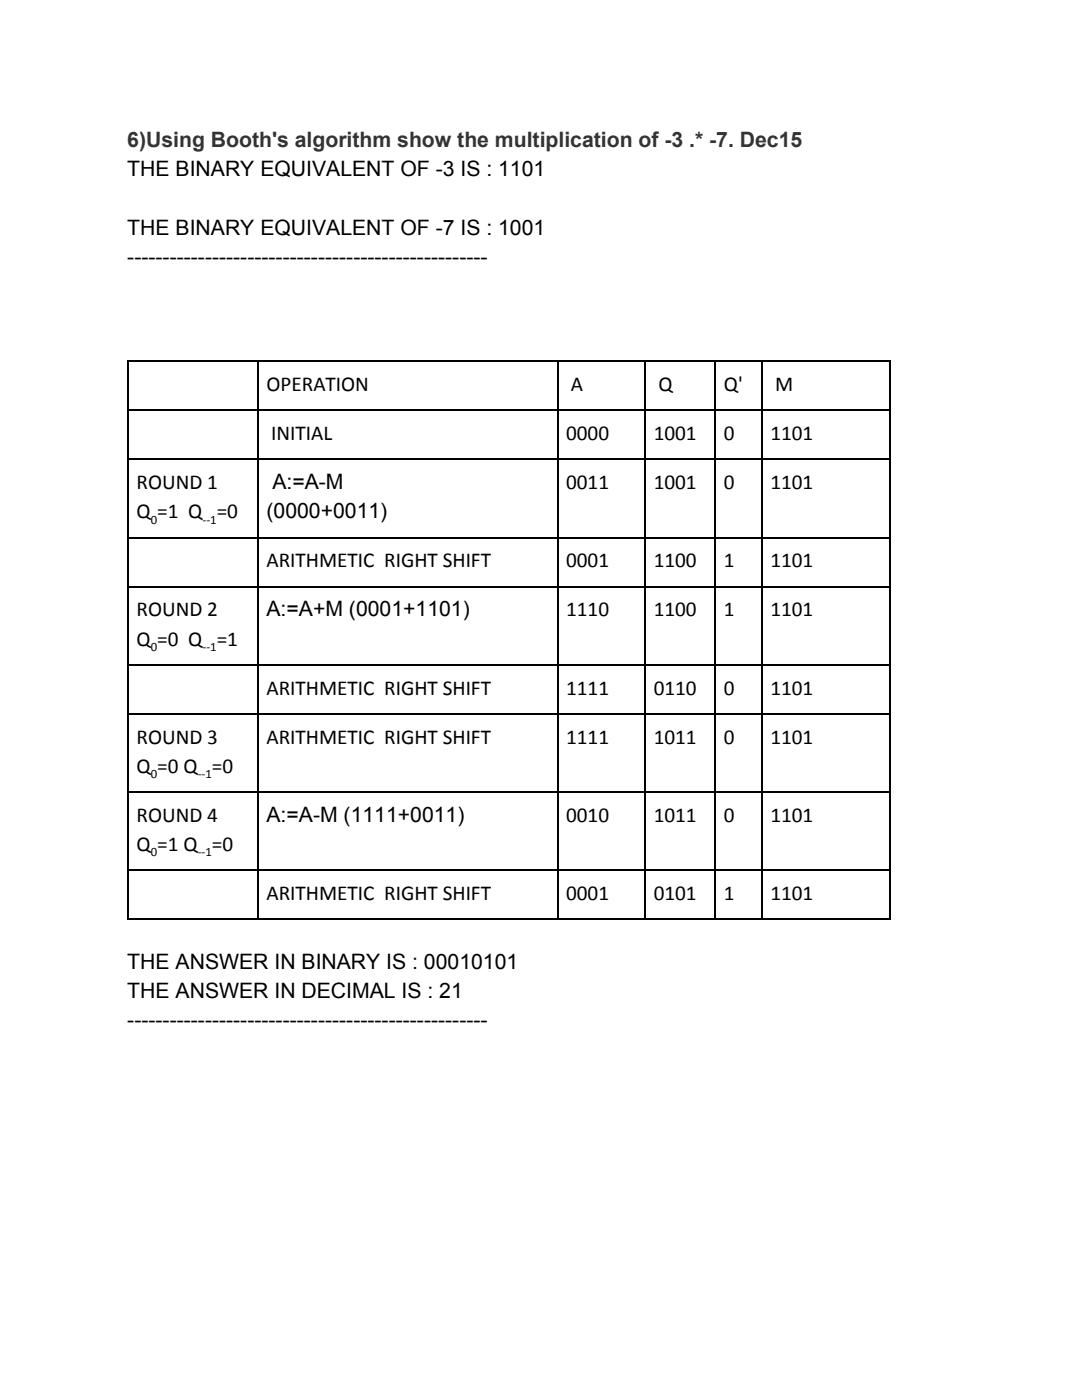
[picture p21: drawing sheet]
<svg xmlns="http://www.w3.org/2000/svg" width="216mm" height="279mm" viewBox="0 0 216 279" stroke-linecap="round" stroke-linejoin="round" font-family="sans-serif">
<defs><g id="words">
<text font-size="4.2" fill="#333" x="25.4" y="29.4">6)Using Booth's algorithm show the multiplication of -3 .* -7. Dec15</text>
<g font-size="4.2">
<text x="25.4" y="35.2">THE BINARY EQUIVALENT OF -3 IS : 1101</text>
<text x="25.4" y="46.8">THE BINARY EQUIVALENT OF -7 IS : 1001</text>
<text x="25.4" y="52.7">---------------------------------------------------</text>
<text x="53.2" y="78.1">OPERATION</text>
<text x="113.9" y="78.1">A</text>
<text x="131.4" y="78.1">Q</text>
<text x="144.5" y="78.1">Q'</text>
<text x="154.7" y="78.1">M</text>
<text x="54.1" y="87.8">INITIAL</text>
<text x="113" y="87.8">0000</text>
<text x="130.4" y="87.8">1001</text>
<text x="144.5" y="87.8">0</text>
<text x="153.7" y="87.8">1101</text>
<text x="27.3" y="97.6">ROUND 1</text>
<text x="54.4" y="97.6">A:=A-M</text>
<text x="113" y="97.6">0011</text>
<text x="130.4" y="97.6">1001</text>
<text x="144.5" y="97.6">0</text>
<text x="153.7" y="97.6">1101</text>
<text x="27.3" y="103.5">Q =1 Q =0</text>
<text x="53.2" y="103.5">(0000+0011)</text>
<text x="53.2" y="113.2">ARITHMETIC RIGHT SHIFT</text>
<text x="113" y="113.2">0001</text>
<text x="130.4" y="113.2">1100</text>
<text x="144.5" y="113.2">1</text>
<text x="153.7" y="113.2">1101</text>
<text x="27.3" y="123">ROUND 2</text>
<text x="53.2" y="123">A:=A+M (0001+1101)</text>
<text x="113" y="123">1110</text>
<text x="130.4" y="123">1100</text>
<text x="144.5" y="123">1</text>
<text x="153.7" y="123">1101</text>
<text x="27.3" y="128.9">Q =0 Q =1</text>
<text x="53.2" y="138.6">ARITHMETIC RIGHT SHIFT</text>
<text x="113" y="138.6">1111</text>
<text x="130.4" y="138.6">0110</text>
<text x="144.5" y="138.6">0</text>
<text x="153.7" y="138.6">1101</text>
<text x="27.3" y="148.4">ROUND 3</text>
<text x="53.2" y="148.4">ARITHMETIC RIGHT SHIFT</text>
<text x="113" y="148.4">1111</text>
<text x="130.4" y="148.4">1011</text>
<text x="144.5" y="148.4">0</text>
<text x="153.7" y="148.4">1101</text>
<text x="27.3" y="154.3">Q =0 Q =0</text>
<text x="27.3" y="164">ROUND 4</text>
<text x="53.2" y="164">A:=A-M (1111+0011)</text>
<text x="113" y="164">0010</text>
<text x="130.4" y="164">1011</text>
<text x="144.5" y="164">0</text>
<text x="153.7" y="164">1101</text>
<text x="27.3" y="169.9">Q =1 Q =0</text>
<text x="53.2" y="179.7">ARITHMETIC RIGHT SHIFT</text>
<text x="113" y="179.7">0001</text>
<text x="130.4" y="179.7">0101</text>
<text x="144.5" y="179.7">1</text>
<text x="153.7" y="179.7">1101</text>
<text x="25.4" y="193.4">THE ANSWER IN BINARY IS : 00010101</text>
<text x="25.4" y="199.2">THE ANSWER IN DECIMAL IS : 21</text>
<text x="25.4" y="205.1">---------------------------------------------------</text>
</g>
<g font-size="2.5">
<text x="30.1" y="104.5">0</text>
<text x="40.4" y="104.5">--1</text>
<text x="30.1" y="129.9">0</text>
<text x="40.4" y="129.9">--1</text>
<text x="30.1" y="155.3">0</text>
<text x="39.4" y="155.3">--1</text>
<text x="30.1" y="170.9">0</text>
<text x="39.4" y="170.9">--1</text>
</g>
</g></defs>
<g fill="none" stroke="#000" stroke-width=".26">
<path d="M25.4 72.1h152.4M25.5 72v111.6M51.5 72v111.6M111.3 72v111.6M128.7 72v111.6M142.7 72v111.6M152 72v111.6M177.7 72v111.6M25.4 91.7h152.4M25.4 81.9h152.4M25.4 117.1h152.4M25.4 107.3h152.4"/>
<path d="M25.4 132.7h152.4M25.4 158.1h152.4M25.4 142.5h152.4M25.4 173.7h152.4M25.4 183.5h152.4"/>
</g>
<use href="#words"/>
</svg>
